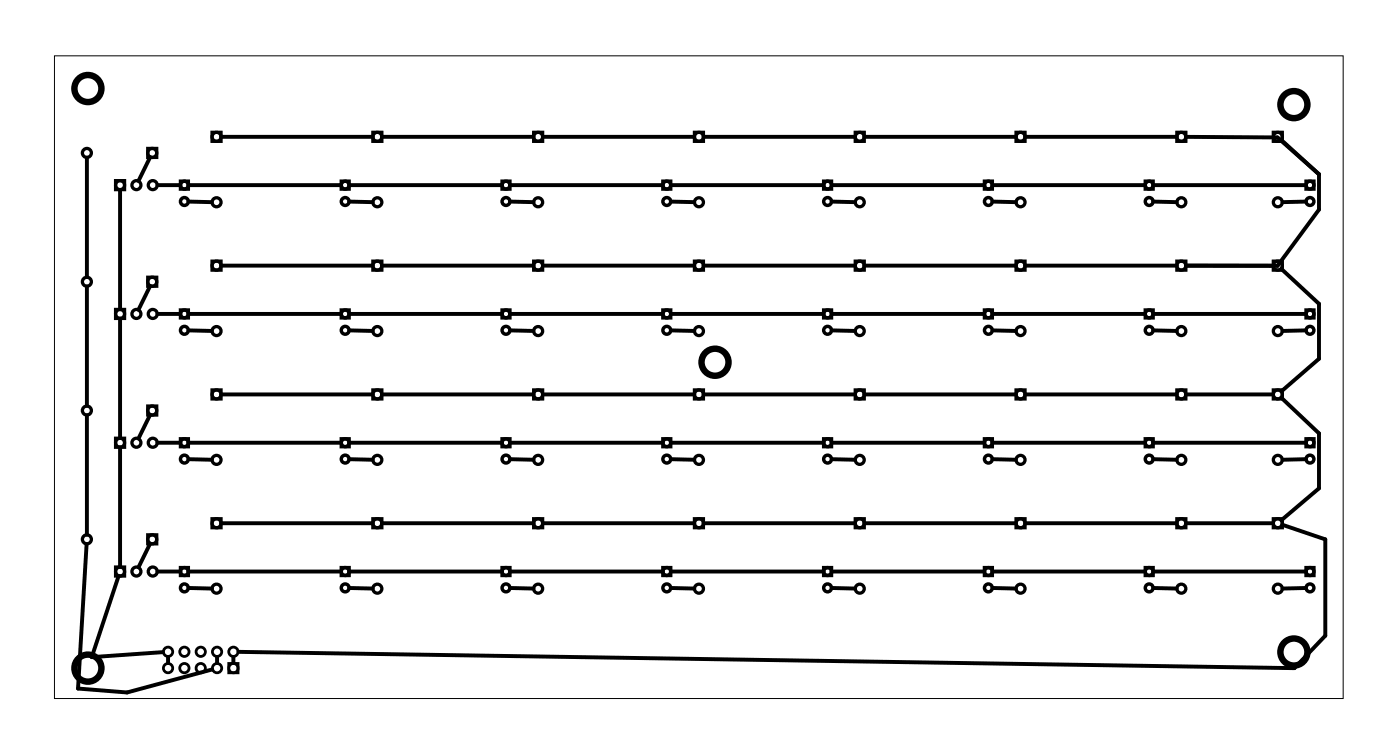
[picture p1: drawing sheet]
<svg xmlns="http://www.w3.org/2000/svg" width="218mm" height="117mm" viewBox="0 0 218 117" stroke-linecap="round" stroke-linejoin="round" font-family="sans-serif">
<path d="M8.5 8.7h200.3v99.8h-200.3z" fill="none" stroke="#000" stroke-width=".16"/>
<g fill="none" stroke="#000" stroke-width=".53">
<path d="M28.1 28.1h1.2v1.3h-1.2zM53.1 28.1h1.2v1.3h-1.2zM78.1 28.1h1.2v1.3h-1.2zM103.1 28.1h1.2v1.3h-1.2zM128.1 28.1h1.2v1.3h-1.2zM153.1 28.1h1.2v1.3h-1.2zM178.1 28.1h1.2v1.3h-1.2zM203.1 28.1h1.2v1.3h-1.2zM28.1 48.1h1.2v1.3h-1.2zM53.1 48.1h1.2v1.3h-1.2zM78.1 48.1h1.2v1.3h-1.2zM103.1 48.1h1.2v1.3h-1.2z"/>
<path d="M128.1 48.1h1.2v1.3h-1.2zM153.1 48.1h1.2v1.3h-1.2zM178.1 48.1h1.2v1.3h-1.2zM203.1 48.1h1.2v1.3h-1.2zM28.1 68.1h1.2v1.3h-1.2zM53.1 68.1h1.2v1.3h-1.2zM78.1 68.1h1.2v1.3h-1.2zM103.1 68.1h1.2v1.3h-1.2zM128.1 68.1h1.2v1.3h-1.2zM153.1 68.1h1.2v1.3h-1.2zM178.1 68.1h1.2v1.3h-1.2zM203.1 68.1h1.2v1.3h-1.2z"/>
<path d="M28.1 88.1h1.2v1.3h-1.2zM53.1 88.1h1.2v1.3h-1.2zM78.1 88.1h1.2v1.3h-1.2zM103.1 88.1h1.2v1.3h-1.2zM128.1 88.1h1.2v1.3h-1.2zM153.1 88.1h1.2v1.3h-1.2zM178.1 88.1h1.2v1.3h-1.2zM203.1 88.1h1.2v1.3h-1.2z"/>
<circle cx="28.7" cy="28.7" r=".61"/>
<circle cx="28.7" cy="31.3" r=".61"/>
<circle cx="53.7" cy="28.7" r=".61"/>
<circle cx="53.7" cy="31.3" r=".61"/>
<circle cx="78.7" cy="28.7" r=".61"/>
<circle cx="78.7" cy="31.3" r=".61"/>
<circle cx="103.7" cy="28.7" r=".61"/>
<circle cx="103.7" cy="31.3" r=".61"/>
<circle cx="128.7" cy="28.7" r=".61"/>
<circle cx="128.7" cy="31.3" r=".61"/>
<circle cx="153.7" cy="28.7" r=".61"/>
<circle cx="153.7" cy="31.3" r=".61"/>
<circle cx="178.7" cy="28.7" r=".61"/>
<circle cx="178.7" cy="31.3" r=".61"/>
<circle cx="203.7" cy="28.7" r=".61"/>
<circle cx="203.7" cy="31.3" r=".61"/>
<circle cx="28.7" cy="48.7" r=".61"/>
<circle cx="28.7" cy="51.3" r=".61"/>
<circle cx="53.7" cy="48.7" r=".61"/>
<circle cx="53.7" cy="51.3" r=".61"/>
<circle cx="78.7" cy="48.7" r=".61"/>
<circle cx="78.7" cy="51.3" r=".61"/>
<circle cx="103.7" cy="48.7" r=".61"/>
<circle cx="103.7" cy="51.3" r=".61"/>
<circle cx="128.7" cy="48.7" r=".61"/>
<circle cx="128.7" cy="51.3" r=".61"/>
<circle cx="153.7" cy="48.7" r=".61"/>
<circle cx="153.7" cy="51.3" r=".61"/>
<circle cx="178.7" cy="48.7" r=".61"/>
<circle cx="178.7" cy="51.3" r=".61"/>
<circle cx="203.7" cy="48.7" r=".61"/>
<circle cx="203.7" cy="51.3" r=".61"/>
<circle cx="28.7" cy="68.7" r=".61"/>
<circle cx="28.7" cy="71.3" r=".61"/>
<circle cx="53.7" cy="68.7" r=".61"/>
<circle cx="53.7" cy="71.3" r=".61"/>
<circle cx="78.7" cy="68.7" r=".61"/>
<circle cx="78.7" cy="71.3" r=".61"/>
<circle cx="103.7" cy="68.7" r=".61"/>
<circle cx="103.7" cy="71.3" r=".61"/>
<circle cx="128.7" cy="68.7" r=".61"/>
<circle cx="128.7" cy="71.3" r=".61"/>
<circle cx="153.7" cy="68.7" r=".61"/>
<circle cx="153.7" cy="71.3" r=".61"/>
<circle cx="178.7" cy="68.7" r=".61"/>
<circle cx="178.7" cy="71.3" r=".61"/>
<circle cx="203.7" cy="68.7" r=".61"/>
<circle cx="203.7" cy="71.3" r=".61"/>
<circle cx="28.7" cy="88.7" r=".61"/>
<circle cx="28.7" cy="91.3" r=".61"/>
<circle cx="53.7" cy="88.7" r=".61"/>
<circle cx="53.7" cy="91.3" r=".61"/>
<circle cx="78.7" cy="88.7" r=".61"/>
<circle cx="78.7" cy="91.3" r=".61"/>
<circle cx="103.7" cy="88.7" r=".61"/>
<circle cx="103.7" cy="91.3" r=".61"/>
<circle cx="128.7" cy="88.7" r=".61"/>
<circle cx="128.7" cy="91.3" r=".61"/>
<circle cx="153.7" cy="88.7" r=".61"/>
<circle cx="153.7" cy="91.3" r=".61"/>
<circle cx="178.7" cy="88.7" r=".61"/>
<circle cx="178.7" cy="91.3" r=".61"/>
<circle cx="203.7" cy="88.7" r=".61"/>
<circle cx="203.7" cy="91.3" r=".61"/>
</g>
<g fill="none" stroke="#000" stroke-width=".51">
<path d="M18 28h1.4v1.4h-1.4zM23 23h1.4v1.4h-1.4zM33 20.5h1.4v1.4h-1.4zM58 20.5h1.4v1.4h-1.4zM83 20.5h1.4v1.4h-1.4zM108 20.5h1.4v1.4h-1.4zM133 20.5h1.4v1.4h-1.4zM158 20.5h1.4v1.4h-1.4zM183 20.5h1.4v1.4h-1.4zM198 20.5h1.4v1.4h-1.4zM18 48h1.4v1.4h-1.4zM23 43h1.4v1.4h-1.4z"/>
<path d="M33 40.5h1.4v1.4h-1.4zM58 40.5h1.4v1.4h-1.4zM83 40.5h1.4v1.4h-1.4zM108 40.5h1.4v1.4h-1.4zM133 40.5h1.4v1.4h-1.4zM158 40.5h1.4v1.4h-1.4zM183 40.5h1.4v1.4h-1.4zM198 40.5h1.4v1.4h-1.4zM18 68h1.4v1.4h-1.4zM23 63h1.4v1.4h-1.4zM33 60.5h1.4v1.4h-1.4zM58 60.5h1.4v1.4h-1.4z"/>
<path d="M83 60.5h1.4v1.4h-1.4zM108 60.5h1.4v1.4h-1.4zM133 60.5h1.4v1.4h-1.4zM158 60.5h1.4v1.4h-1.4zM183 60.5h1.4v1.4h-1.4zM198 60.5h1.4v1.4h-1.4zM18 88h1.4v1.4h-1.4zM23 83h1.4v1.4h-1.4zM33 80.5h1.4v1.4h-1.4zM58 80.5h1.4v1.4h-1.4zM83 80.5h1.4v1.4h-1.4zM108 80.5h1.4v1.4h-1.4z"/>
<path d="M133 80.5h1.4v1.4h-1.4zM158 80.5h1.4v1.4h-1.4zM183 80.5h1.4v1.4h-1.4zM198 80.5h1.4v1.4h-1.4z"/>
<circle cx="13.5" cy="23.7" r=".7"/>
<circle cx="18.7" cy="28.7" r=".7"/>
<circle cx="21.2" cy="28.7" r=".7"/>
<circle cx="23.7" cy="23.7" r=".7"/>
<circle cx="23.7" cy="28.7" r=".7"/>
<circle cx="33.7" cy="31.4" r=".7"/>
<circle cx="33.7" cy="21.2" r=".7"/>
<circle cx="58.7" cy="31.4" r=".7"/>
<circle cx="58.7" cy="21.2" r=".7"/>
<circle cx="83.7" cy="31.4" r=".7"/>
<circle cx="83.7" cy="21.2" r=".7"/>
<circle cx="108.7" cy="31.4" r=".7"/>
<circle cx="108.7" cy="21.2" r=".7"/>
<circle cx="133.7" cy="31.4" r=".7"/>
<circle cx="133.7" cy="21.2" r=".7"/>
<circle cx="158.7" cy="31.4" r=".7"/>
<circle cx="158.7" cy="21.2" r=".7"/>
<circle cx="183.7" cy="31.4" r=".7"/>
<circle cx="183.7" cy="21.2" r=".7"/>
<circle cx="198.7" cy="31.4" r=".7"/>
<circle cx="198.7" cy="21.2" r=".7"/>
<circle cx="13.5" cy="43.7" r=".7"/>
<circle cx="18.7" cy="48.7" r=".7"/>
<circle cx="21.2" cy="48.7" r=".7"/>
<circle cx="23.7" cy="43.7" r=".7"/>
<circle cx="23.7" cy="48.7" r=".7"/>
<circle cx="33.7" cy="51.4" r=".7"/>
<circle cx="33.7" cy="41.2" r=".7"/>
<circle cx="58.7" cy="51.4" r=".7"/>
<circle cx="58.7" cy="41.2" r=".7"/>
<circle cx="83.7" cy="51.4" r=".7"/>
<circle cx="83.7" cy="41.2" r=".7"/>
<circle cx="108.7" cy="51.4" r=".7"/>
<circle cx="108.7" cy="41.2" r=".7"/>
<circle cx="133.7" cy="51.4" r=".7"/>
<circle cx="133.7" cy="41.2" r=".7"/>
<circle cx="158.7" cy="51.4" r=".7"/>
<circle cx="158.7" cy="41.2" r=".7"/>
<circle cx="183.7" cy="51.4" r=".7"/>
<circle cx="183.7" cy="41.2" r=".7"/>
<circle cx="198.7" cy="51.4" r=".7"/>
<circle cx="198.7" cy="41.2" r=".7"/>
<circle cx="13.5" cy="63.7" r=".7"/>
<circle cx="18.7" cy="68.7" r=".7"/>
<circle cx="21.2" cy="68.7" r=".7"/>
<circle cx="23.7" cy="63.7" r=".7"/>
<circle cx="23.7" cy="68.7" r=".7"/>
<circle cx="33.7" cy="71.4" r=".7"/>
<circle cx="33.7" cy="61.2" r=".7"/>
<circle cx="58.7" cy="71.4" r=".7"/>
<circle cx="58.7" cy="61.2" r=".7"/>
<circle cx="83.7" cy="71.4" r=".7"/>
<circle cx="83.7" cy="61.2" r=".7"/>
<circle cx="108.7" cy="71.4" r=".7"/>
<circle cx="108.7" cy="61.2" r=".7"/>
<circle cx="133.7" cy="71.4" r=".7"/>
<circle cx="133.7" cy="61.2" r=".7"/>
<circle cx="158.7" cy="71.4" r=".7"/>
<circle cx="158.7" cy="61.2" r=".7"/>
<circle cx="183.7" cy="71.4" r=".7"/>
<circle cx="183.7" cy="61.2" r=".7"/>
<circle cx="198.7" cy="71.4" r=".7"/>
<circle cx="198.7" cy="61.2" r=".7"/>
<circle cx="13.5" cy="83.7" r=".7"/>
<circle cx="18.7" cy="88.7" r=".7"/>
<circle cx="21.2" cy="88.7" r=".7"/>
<circle cx="23.7" cy="83.7" r=".7"/>
<circle cx="23.7" cy="88.7" r=".7"/>
<circle cx="33.7" cy="91.4" r=".7"/>
<circle cx="33.7" cy="81.2" r=".7"/>
<circle cx="58.7" cy="91.4" r=".7"/>
<circle cx="58.7" cy="81.2" r=".7"/>
<circle cx="83.7" cy="91.4" r=".7"/>
<circle cx="83.7" cy="81.2" r=".7"/>
<circle cx="108.7" cy="91.4" r=".7"/>
<circle cx="108.7" cy="81.2" r=".7"/>
<circle cx="133.7" cy="91.4" r=".7"/>
<circle cx="133.7" cy="81.2" r=".7"/>
<circle cx="158.7" cy="91.4" r=".7"/>
<circle cx="158.7" cy="81.2" r=".7"/>
<circle cx="183.7" cy="91.4" r=".7"/>
<circle cx="183.7" cy="81.2" r=".7"/>
<circle cx="198.7" cy="91.4" r=".7"/>
<circle cx="198.7" cy="81.2" r=".7"/>
</g>
<g fill="none" stroke="#000" stroke-width=".43">
<path d="M35.6 103h1.4v1.5h-1.4z"/>
<circle cx="26.1" cy="101.2" r=".72"/>
<circle cx="26.1" cy="103.7" r=".72"/>
<circle cx="28.7" cy="101.2" r=".72"/>
<circle cx="28.7" cy="103.7" r=".72"/>
<circle cx="31.2" cy="101.2" r=".72"/>
<circle cx="31.2" cy="103.7" r=".72"/>
<circle cx="33.7" cy="101.2" r=".72"/>
<circle cx="33.7" cy="103.7" r=".72"/>
<circle cx="36.3" cy="101.2" r=".72"/>
<circle cx="36.3" cy="103.7" r=".72"/>
</g>
<g fill="none" stroke="#000" stroke-width="1" stroke-linecap="butt">
<circle cx="13.7" cy="13.7" r="2.1"/>
<circle cx="201.2" cy="16.2" r="2.1"/>
<circle cx="111.2" cy="56.2" r="2.1"/>
<circle cx="13.7" cy="103.7" r="2.1"/>
<circle cx="201.2" cy="101.2" r="2.1"/>
</g>
<g fill="none" stroke="#000" stroke-width=".61">
<path d="M13.5 24.5v18.5M18.7 29.5v18.5M23.3 24.4l-1.8 3.7M24.5 28.7h3.5M29.3 31.3l3.6 .1M29.3 28.7h23.7M34.4 21.2h23.5M54.3 31.3l3.6 .1M54.3 28.7h23.7M59.4 21.2h23.5M79.3 31.3l3.6 .1M79.3 28.7h23.7"/>
<path d="M84.4 21.2h23.5M104.3 31.3l3.6 .1M104.3 28.7h23.7M109.4 21.2h23.5M129.3 31.3l3.6 .1M129.3 28.7h23.7M134.4 21.2h23.5M154.3 31.3l3.6 .1M154.3 28.7h23.7M159.4 21.2h23.5M179.3 31.3l3.6 .1M179.3 28.7h23.7"/>
<path d="M184.4 21.3h14.2l6.5 5.8M199.2 21.7l5.9 5.4M203 31.3l-3.6 .1M205.1 27.1v5.4l-6.5 8.8-14.2-.1h13.5M13.5 44.5v18.5M18.7 49.5v18.5M23.3 44.4l-1.8 3.7M24.5 48.7h3.5M29.3 51.3l3.6 .1M29.3 48.7h23.7M34.4 41.2h23.5M54.3 51.3l3.6 .1"/>
<path d="M54.3 48.7h23.7M59.4 41.2h23.5M79.3 51.3l3.6 .1M79.3 48.7h23.7M84.4 41.2h23.5M104.3 51.3l3.6 .1M104.3 48.7h23.7M109.4 41.2h23.5M129.3 51.3l3.6 .1M129.3 48.7h23.7M134.4 41.2h23.5M154.3 51.3l3.6 .1"/>
<path d="M154.3 48.7h23.7M159.4 41.2h23.5M179.3 51.3l3.6 .1M179.3 48.7h23.7M199.2 41.7l5.9 5.5v8.5l-5.9 5.1M203 51.3l-3.6 .1M13.5 64.5v18.5M18.7 69.5v18.5M23.3 64.4l-1.8 3.7M24.5 68.7h3.5M29.3 71.3l3.6 .1M29.3 68.7h23.7"/>
<path d="M34.4 61.2h23.5M54.3 71.3l3.6 .1M54.3 68.7h23.7M59.4 61.2h23.5M79.3 71.3l3.6 .1M79.3 68.7h23.7M84.4 61.2h23.5M104.3 71.3l3.6 .1M104.3 68.7h23.7M109.4 61.2h23.5M129.3 71.3l3.6 .1M129.3 68.7h23.7"/>
<path d="M134.4 61.2h23.5M154.3 71.3l3.6 .1M154.3 68.7h23.7M159.4 61.2h23.5M179.3 71.3l3.6 .1M179.3 68.7h23.7M184.4 61.2h13.5M199.2 61.7l5.9 5.6v8.5l-5.9 5M203 71.3l-3.6 .1M13.5 84.5l-1.4 22.4 7.7 .6 13.2-3.5M18.4 89.4l-4.1 12.6 11-.7M23.3 84.4l-1.8 3.7"/>
<path d="M24.5 88.7h3.5M29.3 91.3l3.6 .1M29.3 88.7h23.7M34.4 81.2h23.5M54.3 91.3l3.6 .1M54.3 88.7h23.7M59.4 81.2h23.5M79.3 91.3l3.6 .1M79.3 88.7h23.7M84.4 81.2h23.5M104.3 91.3l3.6 .1M104.3 88.7h23.7"/>
<path d="M109.4 81.2h23.5M129.3 91.3l3.6 .1M129.3 88.7h23.7M134.4 81.2h23.5M154.3 91.3l3.6 .1M154.3 88.7h23.7M159.4 81.2h23.5M179.3 91.3l3.6 .1M179.3 88.7h23.7M184.4 81.2h13.5M199.4 81.5l6.6 2.3v14.9l-4.7 5-164.2-2.5M203 91.3l-3.6 .1"/>
<path d="M26.1 102v1M33.7 102v1M36.3 102v1"/>
</g>
</svg>
